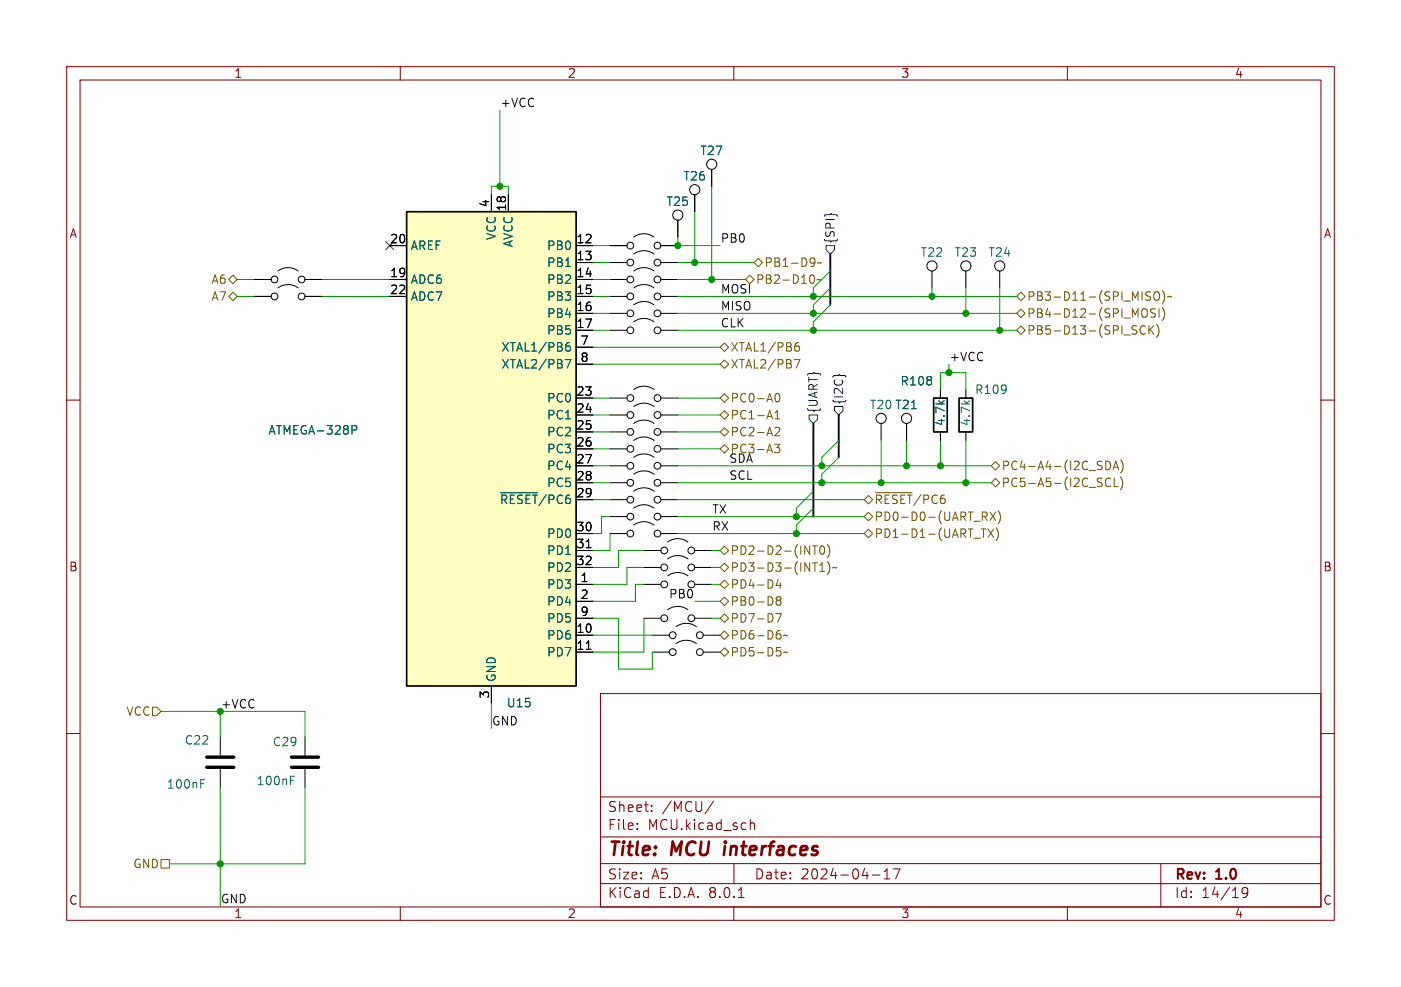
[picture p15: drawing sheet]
<svg xmlns="http://www.w3.org/2000/svg" width="210mm" height="148mm" viewBox="0 0 210 148" stroke-linecap="round" stroke-linejoin="round" font-family="sans-serif">
<defs><g id="words">
<g font-size="2.8" fill="#840000">
<text x="91" y="128.9">Title:</text>
<text x="100.7" y="128.9">MCU</text>
<text x="109.4" y="128.9">interfaces</text>
</g>
<g font-size="2.1" fill="#840000">
<text x="91" y="124.7">File:</text>
<text x="91" y="122">Sheet:</text>
<text x="97.1" y="124.7">MCU.kicad_sch</text>
<text x="99.2" y="122">/MCU/</text>
<text x="91" y="134.9">KiCad</text>
<text x="91" y="132.1">Size:</text>
<text x="97.7" y="132.1">A5</text>
<text x="98.7" y="134.9">E.D.A.</text>
<text x="106.3" y="134.9">8.0.1</text>
<text x="113" y="132.1">Date:</text>
<text x="120" y="132.1">2024-04-17</text>
<text x="176" y="132.3">Rev:</text>
<text x="176" y="134.9">Id:</text>
<text x="180.1" y="134.9">14/19</text>
<text x="182.4" y="132.3">1.0</text>
</g>
<g font-size="1.8" fill="#840000">
<text x="35" y="11.9">1</text>
<text x="85" y="11.9">2</text>
<text x="135" y="11.9">3</text>
<text x="185" y="11.9">4</text>
<text x="10.3" y="35.9">A</text>
<text x="198.4" y="35.9">A</text>
<text x="10.3" y="85.9">B</text>
<text x="198.3" y="85.9">B</text>
<text x="10.3" y="135.9">C</text>
<text x="35" y="137.9">1</text>
<text x="85" y="137.9">2</text>
<text x="135" y="137.9">3</text>
<text x="185" y="137.9">4</text>
<text x="198.3" y="135.9">C</text>
</g>
<g font-size="1.8" fill="#0f0f0f">
<text x="74.9" y="16.2">+VCC</text>
<text x="107.9" y="36.5">PB0</text>
<text x="107.9" y="44.1">MOSI</text>
<text x="107.9" y="46.6">MISO</text>
<text x="107.9" y="49.2">CLK</text>
<text x="142.2" y="54.3">+VCC</text>
<text x="109.2" y="69.5">SDA</text>
<text x="106.7" y="77.1">TX</text>
<text x="109.2" y="72">SCL</text>
<text x="106.7" y="79.7">RX</text>
<text x="100.2" y="89.8">PB0</text>
<text x="33" y="106.3">+VCC</text>
<text x="73.7" y="108.9">GND</text>
<text x="33" y="135.5">GND</text>
</g>
<g font-size="1.8" fill="#006464">
<text x="104.9" y="23.5">T27</text>
<text x="102.3" y="27.3">T26</text>
<text x="99.8" y="31.1">T25</text>
<text x="61.5" y="37.7">AREF</text>
<text x="74.5" y="36.1" transform="rotate(-90 74.5 36.1)">VCC</text>
<text x="77.1" y="37.2" transform="rotate(-90 77.1 37.2)">AVCC</text>
<text x="81.9" y="37.7">PB0</text>
<text x="81.9" y="40.2">PB1</text>
<text x="137.9" y="38.7">T22</text>
<text x="143" y="38.7">T23</text>
<text x="148.1" y="38.7">T24</text>
<text x="61.5" y="42.8">ADC6</text>
<text x="61.5" y="45.3">ADC7</text>
<text x="81.9" y="42.8">PB2</text>
<text x="81.9" y="45.3">PB3</text>
<text x="81.9" y="47.9">PB4</text>
<text x="75.1" y="52.9">XTAL1/PB6</text>
<text x="81.9" y="50.4">PB5</text>
<text x="75.1" y="55.5">XTAL2/PB7</text>
<text x="134.9" y="58">R108</text>
<text x="146.1" y="59.3">R109</text>
<text x="40.1" y="65.4">ATMEGA-328P</text>
<text x="81.9" y="60.6">PC0</text>
<text x="81.9" y="63.1">PC1</text>
<text x="81.9" y="65.6">PC2</text>
<text x="130.3" y="61.6">T20 T21</text>
<text x="134.1" y="61.6">T21</text>
<text x="141.8" y="64" transform="rotate(-90 141.8 64)">4.7k</text>
<text x="145.6" y="64" transform="rotate(-90 145.6 64)">4.7k</text>
<text x="81.9" y="68.2">PC3</text>
<text x="81.9" y="70.7">PC4</text>
<text x="74.8" y="75.8">~{RESET}/PC6</text>
<text x="81.9" y="73.3">PC5</text>
<text x="81.9" y="80.9">PD0</text>
<text x="81.9" y="83.4">PD1</text>
<text x="81.9" y="88.5">PD3</text>
<text x="81.9" y="86">PD2</text>
<text x="81.9" y="91">PD4</text>
<text x="81.9" y="93.6">PD5</text>
<text x="81.9" y="96.1">PD6</text>
<text x="81.9" y="98.7">PD7</text>
<text x="74.5" y="102.4" transform="rotate(-90 74.5 102.4)">GND</text>
<text x="75.9" y="106.3">U15</text>
<text x="27.6" y="111.9">C22</text>
<text x="40.8" y="112.1">C29</text>
<text x="24.9" y="118.5">100nF</text>
<text x="38.4" y="118">100nF</text>
</g>
<g font-size="1.8">
<text x="73.4" y="31.2" transform="rotate(-90 73.4 31.2)">4</text>
<text x="75.9" y="31.8" transform="rotate(-90 75.9 31.8)">18</text>
<text x="58.4" y="41.7">19</text>
<text x="58.4" y="36.6">20</text>
<text x="86.3" y="36.6">12</text>
<text x="86.3" y="39.1">13</text>
<text x="86.3" y="41.7">14</text>
<text x="58.4" y="44.2">22</text>
<text x="86.3" y="44.2">15</text>
<text x="86.3" y="46.7">16</text>
<text x="86.3" y="49.3">17</text>
<text x="86.9" y="51.8">7</text>
<text x="86.3" y="59.4">23</text>
<text x="86.9" y="54.4">8</text>
<text x="86.3" y="62">24</text>
<text x="86.3" y="64.5">25</text>
<text x="86.3" y="67.1">26</text>
<text x="86.3" y="69.6">27</text>
<text x="86.3" y="72.1">28</text>
<text x="86.3" y="74.7">29</text>
<text x="86.3" y="79.8">30</text>
<text x="86.3" y="82.3">31</text>
<text x="86.3" y="84.8">32</text>
<text x="86.9" y="87.4">1</text>
<text x="86.9" y="89.9">2</text>
<text x="86.3" y="95">10</text>
<text x="86.9" y="92.5">9</text>
<text x="86.3" y="97.5">11</text>
<text x="73.4" y="104.8" transform="rotate(-90 73.4 104.8)">3</text>
</g>
<g font-size="1.8" fill="#725600">
<text x="114.5" y="40.2">PB1-D9~</text>
<text x="31.6" y="45.3">A7</text>
<text x="31.6" y="42.8">A6</text>
<text x="113.2" y="42.8">PB2-D10~</text>
<text x="153.9" y="47.9">PB4-D12-(SPI_MOSI)</text>
<text x="153.9" y="45.3">PB3-D11-(SPI_MISO)~</text>
<text x="109.4" y="52.9">XTAL1/PB6</text>
<text x="153.9" y="50.4">PB5-D13-(SPI_SCK)</text>
<text x="109.4" y="55.5">XTAL2/PB7</text>
<text x="109.4" y="60.6">PC0-A0</text>
<text x="109.4" y="63.1">PC1-A1</text>
<text x="109.4" y="65.6">PC2-A2</text>
<text x="109.4" y="68.2">PC3-A3</text>
<text x="150.1" y="70.7">PC4-A4-(I2C_SDA)</text>
<text x="131" y="75.8">~{RESET}/PC6</text>
<text x="150.1" y="73.3">PC5-A5-(I2C_SCL)</text>
<text x="109.4" y="83.4">PD2-D2-(INT0)</text>
<text x="131" y="80.9">PD1-D1-(UART_TX)</text>
<text x="131" y="78.3">PD0-D0-(UART_RX)</text>
<text x="109.4" y="88.5">PD4-D4</text>
<text x="109.4" y="86">PD3-D3-(INT1)~</text>
<text x="109.4" y="91">PB0-D8</text>
<text x="109.4" y="93.6">PD7-D7</text>
<text x="109.4" y="98.7">PD5-D5~</text>
<text x="109.4" y="96.1">PD6-D6~</text>
<text x="18.8" y="107.5">VCC</text>
<text x="19.9" y="130.4">GND</text>
</g>
<g font-size="1.8" fill="#000084">
<text x="125.3" y="36.6" transform="rotate(-90 125.3 36.6)">{SPI}</text>
<text x="122.8" y="62" transform="rotate(-90 122.8 62)">{UART}</text>
<text x="126.6" y="60.8" transform="rotate(-90 126.6 60.8)">{I2C}</text>
</g>
</g></defs>
<g fill="none" stroke="#840000" stroke-width=".15">
<path d="M10 10h190v128h-190zM12 12h186v124h-186zM60 10v2M110 10v2M160 10v2M10 60h2M198 60h2M10 110h2M90 104h108v32h-108zM90 119.5h108M198 110h2M60 136v2"/>
<path d="M90 132.5h108M90 129.5h108M90 125.5h108M95.5 124.2v.2M95.5 123.5v.1M97.7 121.5v.2M97.7 120.8v.1M107 120.1l-1.3 1.9M110 136v2M110 129.5v3M110.7 134.6h.8M112.5 122.9v1.5"/>
<path d="M112.5 123.5a.37 .37 0 0 1 .6 .1v.8M130.8 131.2h1.1M132.5 131.8h.9M132.5 130.7l.5-.4v1.5M133.9 130.3h1l-.6 1.5M160 136v2M174 129.5v6.5M187 133.7l-.2 .3-.5-.1-.1-.2v-.3l.1-.2 .5-.1 .2 .1a.99 .99 0 0 1-.4 1.4h-.3"/>
</g>
<path d="M108.7 126.9l-.2 1.3" fill="none" stroke="#840000" stroke-width=".4"/>
<g fill="none" stroke="#000" stroke-width=".15">
<path d="M91.4 39.4h2.6M91.4 36.8h2.6M95 38.1a2.54 2.54 0 0 1 3 0M95 35.6a2.54 2.54 0 0 1 3 0M99.1 39.4h2.5M99.1 36.8h2.5M101.6 33v2.6M104.1 29.2v2.6M106.7 25.4v2.5M38.1 41.9h2.5M38.1 44.5h2.5M41.7 40.6a2.54 2.54 0 0 1 3 0"/>
<path d="M41.7 43.2a2.54 2.54 0 0 1 3 0M45.7 41.9h2.6M45.7 44.5h2.6M91.4 49.5h2.6M95 48.3a2.54 2.54 0 0 1 3 0M99.1 49.5h2.5M141 58.4v1.3M144.8 58.4v1.3M95 78.7a2.54 2.54 0 0 1 3 0M132.1 63.5v2.5M135.9 63.5v2.5M141 64.8v1.2"/>
<path d="M144.8 64.8v1.2M91.4 80h2.6M96.5 85.1h2.6M96.5 87.6h2.6M96.5 82.6h2.6M96.5 92.7h2.6M97.8 95.3h2.5M97.8 97.8h2.5M99.1 80h2.5M100.1 83.8a2.54 2.54 0 0 1 3 0M100.1 86.4a2.54 2.54 0 0 1 3 0M100.1 81.3a2.54 2.54 0 0 1 3 0"/>
<path d="M100.1 91.4a2.54 2.54 0 0 1 3 0M101.3 94a2.54 2.54 0 0 1 3.1 0M101.3 96.5a2.54 2.54 0 0 1 3.1 0M104.1 85.1h2.6M104.1 87.6h2.6M104.1 82.6h2.6M104.1 92.7h2.6M105.4 95.3h2.5M105.4 97.8h2.5"/>
<circle cx="94.5" cy="36.8" r=".51"/>
<circle cx="94.5" cy="39.4" r=".51"/>
<circle cx="98.6" cy="36.8" r=".51"/>
<circle cx="98.6" cy="39.4" r=".51"/>
<circle cx="101.6" cy="32.3" r=".76"/>
<circle cx="104.1" cy="28.4" r=".76"/>
<circle cx="106.7" cy="24.6" r=".76"/>
<circle cx="41.1" cy="44.5" r=".51"/>
<circle cx="41.1" cy="41.9" r=".51"/>
<circle cx="45.2" cy="44.5" r=".51"/>
<circle cx="45.2" cy="41.9" r=".51"/>
<circle cx="94.5" cy="49.5" r=".51"/>
<circle cx="98.6" cy="49.5" r=".51"/>
<circle cx="132.1" cy="62.7" r=".76"/>
<circle cx="135.9" cy="62.7" r=".76"/>
<circle cx="94.5" cy="80" r=".51"/>
<circle cx="98.6" cy="80" r=".51"/>
<circle cx="99.6" cy="82.6" r=".51"/>
<circle cx="99.6" cy="85.1" r=".51"/>
<circle cx="99.6" cy="87.6" r=".51"/>
<circle cx="99.6" cy="92.7" r=".51"/>
<circle cx="100.8" cy="97.8" r=".51"/>
<circle cx="100.8" cy="95.3" r=".51"/>
<circle cx="103.6" cy="87.6" r=".51"/>
<circle cx="103.6" cy="82.6" r=".51"/>
<circle cx="103.6" cy="92.7" r=".51"/>
<circle cx="103.6" cy="85.1" r=".51"/>
<circle cx="104.9" cy="95.3" r=".51"/>
<circle cx="104.9" cy="97.8" r=".51"/>
</g>
<path d="M140 59.7h2v5.1h-2zM143.8 59.7h2v5.1h-2z" fill="none" stroke="#000" stroke-width=".25"/>
<path d="M61 31.8h25.4v71.1h-25.4z" fill="#ffffc2"/>
<path d="M61 31.8h25.4v71.1h-25.4z" fill="none" stroke="#000" stroke-width=".25"/>
<g fill="none" stroke="#000" stroke-width=".15">
<path d="M58.4 36.8h2.6M73.7 29.2v2.6M76.2 29.2v2.6M86.4 36.8h2.5M86.4 39.4h2.5M91.4 36.8h2.6M99.1 36.8h2.5M101.6 33v2.6M104.1 29.2v2.6M106.7 25.4v2.5M38.1 41.9h2.5M38.1 44.5h2.5"/>
<path d="M45.7 41.9h2.6M45.7 44.5h2.6M58.4 41.9h2.6M58.4 44.5h2.6M86.4 41.9h2.5M86.4 44.5h2.5M86.4 47h2.5M86.4 49.5h2.5M86.4 59.7h2.5M86.4 52.1h2.5M86.4 54.6h2.5M91.4 41.9h2.6"/>
<path d="M91.4 44.5h2.6M91.4 47h2.6M91.4 59.7h2.6M95 40.6a2.54 2.54 0 0 1 3 0M95 45.7a2.54 2.54 0 0 1 3 0M95 43.2a2.54 2.54 0 0 1 3 0M95 58.4a2.54 2.54 0 0 1 3 0M99.1 41.9h2.5M99.1 44.5h2.5M99.1 47h2.5M99.1 59.7h2.5M139.7 40.6v2.6"/>
<path d="M141 58.4v1.3M144.8 40.6v2.6M149.9 40.6v2.6M86.4 62.2h2.5M86.4 64.8h2.5M86.4 67.3h2.5M86.4 69.9h2.5M86.4 72.4h2.5M86.4 74.9h2.5M91.4 62.2h2.6M91.4 64.8h2.6M91.4 67.3h2.6"/>
<path d="M91.4 69.9h2.6M91.4 72.4h2.6M91.4 74.9h2.6M91.4 77.5h2.6M95 71.1a2.54 2.54 0 0 1 3 0M95 68.6a2.54 2.54 0 0 1 3 0M95 76.2a2.54 2.54 0 0 1 3 0M95 73.7a2.54 2.54 0 0 1 3 0M95 66a2.54 2.54 0 0 1 3 0M95 61a2.54 2.54 0 0 1 3 0M95 63.5a2.54 2.54 0 0 1 3 0M99.1 62.2h2.5"/>
<path d="M99.1 64.8h2.5M99.1 67.3h2.5M99.1 69.9h2.5M99.1 72.4h2.5M99.1 74.9h2.5M99.1 77.5h2.5M135.9 63.5v2.5M141 64.8v1.2M86.4 87.6h2.5M86.4 95.3h2.5M86.4 97.8h2.5M86.4 90.2h2.5"/>
<path d="M86.4 80h2.5M86.4 82.6h2.5M86.4 85.1h2.5M86.4 92.7h2.5M87.9 97.4h.7M87.9 82.1h.7M33 110.5v2.8M33 115.3v2.8M45.7 110.5v2.8M45.7 115.3v2.8M73.7 102.9v2.5"/>
<circle cx="139.7" cy="39.9" r=".76"/>
<circle cx="144.8" cy="39.9" r=".76"/>
<circle cx="149.9" cy="39.9" r=".76"/>
<circle cx="94.5" cy="47" r=".51"/>
<circle cx="94.5" cy="59.7" r=".51"/>
<circle cx="94.5" cy="44.5" r=".51"/>
<circle cx="94.5" cy="41.9" r=".51"/>
<circle cx="98.6" cy="44.5" r=".51"/>
<circle cx="98.6" cy="59.7" r=".51"/>
<circle cx="98.6" cy="41.9" r=".51"/>
<circle cx="98.6" cy="47" r=".51"/>
<circle cx="94.5" cy="62.2" r=".51"/>
<circle cx="94.5" cy="64.8" r=".51"/>
<circle cx="94.5" cy="69.9" r=".51"/>
<circle cx="94.5" cy="77.5" r=".51"/>
<circle cx="94.5" cy="74.9" r=".51"/>
<circle cx="94.5" cy="72.4" r=".51"/>
<circle cx="94.5" cy="67.3" r=".51"/>
<circle cx="98.6" cy="62.2" r=".51"/>
<circle cx="98.6" cy="64.8" r=".51"/>
<circle cx="98.6" cy="69.9" r=".51"/>
<circle cx="98.6" cy="72.4" r=".51"/>
<circle cx="98.6" cy="67.3" r=".51"/>
<circle cx="98.6" cy="77.5" r=".51"/>
<circle cx="98.6" cy="74.9" r=".51"/>
</g>
<path d="M84.7 53.9h.9l-.6 1.3M84.8 52l.5-.1 .2 .2-.1 .5h-.4l-.2-.1M85.4 51.4a.45 .45 0 0 0-.6 .3M52.8 63.8h.4l.3 .3-.1 .3-.6 .1M75.1 73.9h5.4M30.1 117.5h.4M30.1 116.9h.6M43.6 117h.4M43.6 116.4h.6" fill="none" stroke="#006464" stroke-width=".15"/>
<path d="M31 113.5h4.1M31 115.1h4.1M43.7 113.5h4.1M43.7 115.1h4.1" fill="none" stroke="#000" stroke-width=".51"/>
<g fill="none" stroke="#725600" stroke-width=".15">
<path d="M113 39.4l.7-.7 .6 .7-.6 .6zM123.1 39.3l-.2 .2-.2-.2-.2 .2M34.3 44.5l.6-.7 .7 .7-.7 .6zM34.3 41.9l.6-.6 .7 .6-.7 .6zM107.9 54.6l.7-.6 .6 .6-.6 .6zM107.9 59.7l.7-.6 .6 .6-.6 .6zM107.9 52.1l.7-.7 .6 .7-.6 .6zM111.8 41.9l.6-.6 .6 .6-.6 .6zM116.3 59.1l.2-.1a.69 .69 0 0 1 .5 .5 .69 .69 0 0 1-.3 .7l-.1 .1a.69 .69 0 0 1-.5-.6 .69 .69 0 0 1 .2-.6zM119.1 53.9h.8l-.5 1.3M119.2 52l.4-.1 .3 .2-.2 .5h-.3l-.2-.1M119.7 51.4a.45 .45 0 0 0-.5 .3"/>
<path d="M121.9 41.3l.2 .4-.2 .7M123.1 41.9l-.2 .1-.3-.1-.1 .1M152.4 47l.6-.6 .7 .6-.7 .6zM152.4 44.5l.6-.7 .7 .7-.7 .6zM153 48.9l.7 .6-.7 .7-.6-.7zM171.4 46.3a.43 .43 0 0 1 .6 .4v.4a.43 .43 0 0 1-.6 .5M171.7 49a.51 .51 0 0 0-.7 0 .51 .51 0 0 0-.1 .6 .48 .48 0 0 0 .2 .5 .48 .48 0 0 0 .6-.1M172.2 48.8v1.3M172.4 49.4l.6 .7M173 48.8l-.8 .8M173 43.9a.43 .43 0 0 1 .5-.1 .43 .43 0 0 1 .3 .4v.4a.42 .42 0 0 1-.4 .4 .42 .42 0 0 1-.4-.4zM173.2 46.4l-.5-.1-.2 .1v.4l.6 .2 .1 .3-.2 .3-.5-.1"/>
<path d="M173.4 48.7a1.46 1.46 0 0 1 0 1.9M173.7 46.3v1.3M174.2 46.1a1.46 1.46 0 0 1 0 2M174.2 43.6a1.46 1.46 0 0 1 0 1.9M175.6 44.4l-.2 .1-.2-.1-.2 .1M107.9 67.3l.7-.6 .6 .6-.6 .6zM107.9 62.2l.7-.6 .6 .6-.6 .7zM107.9 64.8l.7-.7 .6 .7-.6 .6zM116.1 66.6h.8l-.4 .5 .3 .1v.6l-.2 .1h-.3l-.2-.1M116.2 64.2l.4-.1 .2 .1 .1 .2-.8 .9h.8M116.2 62.8h.7M116.2 61.9l.3-.4v1.3"/>
<path d="M129.5 74.9l.7-.6 .6 .6-.6 .7zM130.2 76.8l.6 .7-.6 .6-.7-.6zM131.2 73.9h5.5M147.1 79.3h.7M147.6 77.4l.4 .6M147.7 76.8l.3 .2-.1 .3-.2 .1M148.1 79.3l.8 1.3M148.4 76.8l.8 1.2M148.6 72.4l.6-.6 .7 .6-.7 .6zM148.6 69.9l.6-.7 .7 .7-.7 .6zM148.9 79.3l-.8 1.3M149.2 76.8l-.8 1.2"/>
<path d="M149.3 79.1a1.46 1.46 0 0 1 0 2M149.6 76.6a1.46 1.46 0 0 1 0 1.9M165.8 69.2a.64 .64 0 0 1 .7 .6 .64 .64 0 0 1-.7 .6M166.5 71.8a.51 .51 0 0 0-.7 0 .51 .51 0 0 0-.1 .6 .48 .48 0 0 0 .2 .5 .48 .48 0 0 0 .6-.1M166.8 70.4l.5-1.2 .4 1.2M167 70.1h.6M167 71.7v1.3h.6M167.9 71.5a1.46 1.46 0 0 1 0 2M168 69a1.46 1.46 0 0 1 0 1.9M107.9 90.2l.7-.7 .6 .7-.6 .6zM107.9 97.8l.7-.6 .6 .6-.6 .6zM107.9 95.3l.7-.7 .6 .7-.6 .6z"/>
<path d="M107.9 92.7l.7-.6 .6 .6-.6 .6zM107.9 87.6l.7-.6 .6 .6-.6 .7zM107.9 82.6l.7-.7 .6 .7-.6 .6zM107.9 85.1l.7-.6 .6 .6-.6 .6zM116.3 92h.8l-.5 1.3M116.6 90l-.3-.2 .3-.3h.2l.3 .2-.3 .3M116.6 90l-.3 .3 .1 .3 .2 .1h.3l.2-.2v-.2l-.3-.3M116.6 90h.2M116.6 86.9l-.3 .9h.8M116.9 87.4v.8M118 97.8l-.1 .1-.3-.1-.2 .1M118 95.2l-.1 .1-.3-.1-.2 .1"/>
<path d="M121.8 81.9h.7M122.2 81.9v1.2M122.9 85.7h.7M122.9 84.8l.3-.4v1.3M123 82l.2-.1a.68 .68 0 0 1 .4 .6 .68 .68 0 0 1-.4 .6l-.2-.1-.1-.4zM124 81.7a1.46 1.46 0 0 1 0 1.9M124 84.2a1.46 1.46 0 0 1 0 2M125.4 85.1l-.2 .1-.2-.1-.2 .1M129.5 80l.7-.6 .6 .6-.6 .6zM22.9 106h.6l.6 .7-.6 .6h-.6zM24.1 128.9h1.3v1.3h-1.3z"/>
</g>
<path d="M57.8 36.2l1.2 1.2M59 36.2l-1.2 1.2M123.8 36.8h1.3v.7l-.6 .6-.7-.6zM124.5 32.1l.1-.1v.1M125.6 56.3l.2-.2 .2 .2M121.3 62.2h1.3v.7l-.7 .6-.6-.6zM125.1 61h1.3v.6l-.7 .6-.6-.6z" fill="none" stroke="#000084" stroke-width=".15"/>
<path d="M124.5 38.1v7.6M121.9 63.5v14M125.7 62.2v6.4" fill="none" stroke="#000084" stroke-width=".3"/>
<g fill="none" stroke="#009600" stroke-width=".15">
<path d="M74.9 16.5v11.4M73.7 29.2v-1.3h2.5v1.3M88.9 39.4h2.5M88.9 36.8h2.5M101.6 39.4h11.4M101.6 35.6v1.2h6.3M104.1 31.8v7.6M106.7 27.9v14M35.6 44.5h2.5M35.6 41.9h2.5M48.3 44.5h10.1M48.3 41.9h10.1"/>
<path d="M88.9 47h2.5M88.9 44.5h2.5M88.9 49.5h2.5M88.9 41.9h2.5M88.9 59.7h2.5M88.9 52.1h19M88.9 54.6h19M101.6 47h50.8M101.6 44.5h50.8M101.6 49.5h50.8M101.6 41.9h10.2M101.6 59.7h6.3"/>
<path d="M124.5 40.6l-2.6 2.6v1.3M124.5 43.2l-2.6 2.5v1.3M124.5 45.7l-2.6 2.6v1.2M139.7 43.2v1.3M141 58.4v-2.5h3.8v2.5M142.2 54.6v1.3M144.8 43.2v3.8M149.9 43.2v6.3M88.9 64.8h2.5M88.9 69.9h2.5M88.9 72.4h2.5M88.9 74.9h2.5"/>
<path d="M88.9 67.3h2.5M88.9 62.2h2.5M91.4 77.5h-1.2v2.5h-1.3M101.6 64.8h6.3M101.6 77.5h27.9M101.6 69.9h47M101.6 72.4h47M101.6 74.9h27.9M101.6 67.3h6.3M101.6 62.2h6.3M121.9 73.7l-2.5 2.5v1.3M121.9 76.2l-2.5 2.5v1.3"/>
<path d="M125.7 66l-2.5 2.6v1.3M125.7 68.6l-2.5 2.5v1.3M132.1 66v6.4M135.9 66v3.9M141 66v3.9M144.8 66v6.4M88.9 92.7h3.8v7.6h5.1v-2.5M88.9 95.3h8.9M91.4 80v2.6h-2.5M96.5 92.7v5.1h-7.6M96.5 82.6h-3.8v2.5h-3.8M96.5 85.1h-2.5v2.5h-5.1"/>
<path d="M96.5 87.6h-1.3v2.6h-6.3M101.6 80h27.9M104.1 90.2h3.8M106.7 92.7h1.2M106.7 87.6h1.2M106.7 85.1h1.2M106.7 82.6h1.2M24.1 106.7h21.6v3.8M33 106.7v3.8M33 118.1v17.8M45.7 118.1v11.4h-20.3M73.7 105.4v3.8"/>
</g>
<g fill="#009600" stroke="#009600" stroke-width=".15">
<circle cx="119.4" cy="80" r=".46"/>
<circle cx="119.4" cy="77.5" r=".46"/>
<circle cx="135.9" cy="69.9" r=".46"/>
<circle cx="141" cy="69.9" r=".46"/>
<circle cx="144.8" cy="72.4" r=".46"/>
<circle cx="132.1" cy="72.4" r=".46"/>
<circle cx="101.6" cy="36.8" r=".46"/>
<circle cx="74.9" cy="27.9" r=".46"/>
<circle cx="104.1" cy="39.4" r=".46"/>
<circle cx="106.7" cy="41.9" r=".46"/>
<circle cx="121.9" cy="49.5" r=".46"/>
<circle cx="149.9" cy="49.5" r=".46"/>
<circle cx="142.2" cy="55.9" r=".46"/>
<circle cx="139.7" cy="44.5" r=".46"/>
<circle cx="144.8" cy="47" r=".46"/>
<circle cx="121.9" cy="44.5" r=".46"/>
<circle cx="121.9" cy="47" r=".46"/>
<circle cx="123.2" cy="72.4" r=".46"/>
<circle cx="123.2" cy="69.9" r=".46"/>
<circle cx="33" cy="106.7" r=".46"/>
<circle cx="33" cy="129.5" r=".46"/>
</g>
<use href="#words"/>
</svg>
